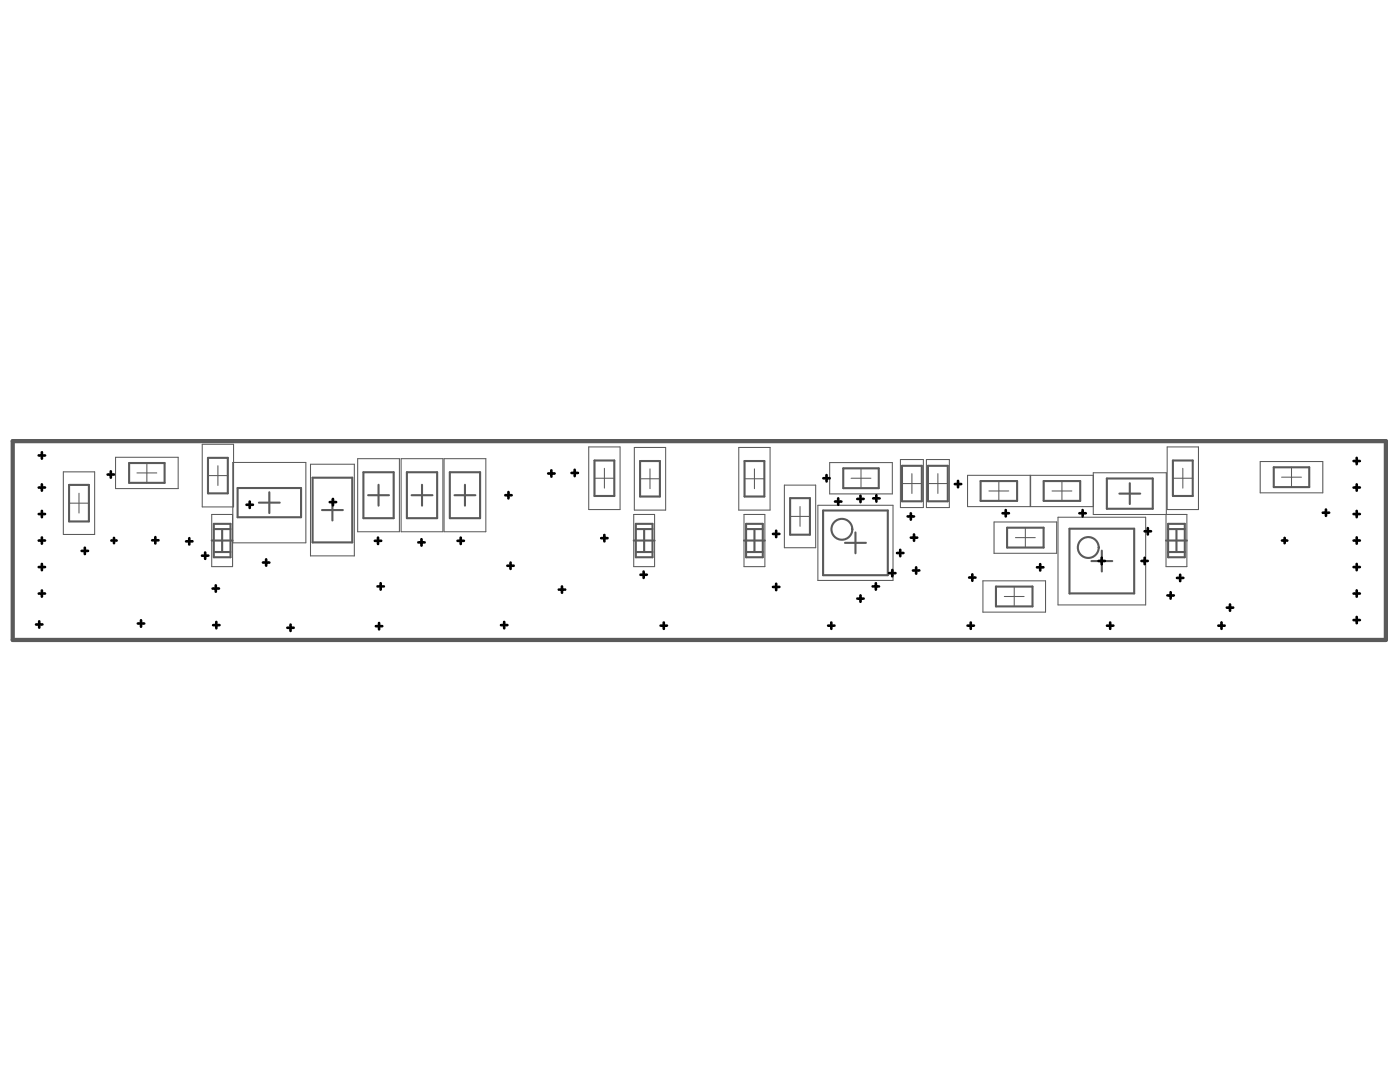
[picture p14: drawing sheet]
<svg xmlns="http://www.w3.org/2000/svg" width="279mm" height="216mm" viewBox="0 0 279 216" stroke-linecap="round" stroke-linejoin="round" font-family="sans-serif">
<g fill="none" stroke="#5a5a5a" stroke-width=".21">
<path d="M12.6 94.2h6.3v12.4h-6.3zM15.8 98.4v4M23.1 91.2h12.5v6.3h-12.5zM27.3 94.4h4M29.3 92.4v3.9M40.4 88.7h6.2v12.4h-6.2zM41.5 94.9h4M43.5 92.9v4M46.5 92.3h14.5v16h-14.5zM62 92.6h8.7v18.3h-8.7zM71.4 91.5h8.3v14.6h-8.3zM80.1 91.5h8.3v14.6h-8.3z"/>
<path d="M88.6 91.5h8.4v14.6h-8.4zM117.5 89.2h6.2v12.5h-6.2zM118.6 95.4h4M120.6 93.5v3.9M126.6 89.3h6.2v12.5h-6.2zM127.7 95.5h4M129.7 93.6v3.9M147.4 89.3h6.3v12.5h-6.3zM148.6 95.5h3.9M150.6 93.6v3.9M156.5 96.8h6.3v12.5h-6.3zM165.6 92.3h12.5v6.3h-12.5z"/>
<path d="M169.9 95.4h3.9M171.8 93.5v3.9M179.7 91.7h4.6v9.6h-4.6zM180 96.5h4M182 94.5v4M184.9 91.7h4.6v9.6h-4.6zM185.2 96.5h4M187.2 94.5v4M193.1 94.8h12.5v6.3h-12.5zM197.4 98h3.9M199.3 96v3.9M210 98h3.9"/>
<path d="M211.9 96v3.9M218.2 94.8h-12.5v6.3h12.5M218.2 94.3h14.6v8.4h-14.6zM232.9 89.2h6.3v12.5h-6.3zM234.1 95.4h3.9M236.1 93.5v3.9M251.5 92.1h12.5v6.2h-12.5zM255.8 95.2h3.9M257.7 93.2v4M13.8 100.4h3.9M42.3 102.7h4.1v10.4h-4.1zM126.5 102.7h4.1v10.4h-4.1z"/>
<path d="M148.5 102.7h4.1v10.4h-4.1zM157.7 103h3.9M159.7 101.1v3.9M163.2 100.8h15v15h-15zM196.2 115.9h12.5v6.2h-12.5zM198.4 104.2h12.5v6.2h-12.5zM200.4 119h4M202.4 117v4M202.7 107.3h3.9M204.6 105.3v4M211.1 103.2h17.5v17.5h-17.5zM232.7 102.7h4.2v10.4h-4.2z"/>
</g>
<g fill="none" stroke="#5a5a5a" stroke-width=".42">
<path d="M13.8 96.8h3.9v7.2h-3.9zM25.8 92.4h7v3.9h-7zM41.5 91.4h4v7h-4zM47.4 97.4h12.7v5.8h-12.7zM53.8 98.2v4.2M62.4 95.3h7.9v12.9h-7.9zM66.3 99.7v4.2M72.5 94.2h6.1v9.2h-6.1zM73.5 98.8h4.1M75.5 96.7v4.2M81.2 94.2h6v9.2h-6zM82.1 98.8h4.2"/>
<path d="M84.2 96.7v4.2M89.8 94.2h6v9.2h-6zM90.7 98.8h4.2M92.8 96.7v4.2M118.6 91.9h4v7.1h-4zM127.7 92h4v7.1h-4zM148.6 92h3.9v7.1h-3.9zM157.7 99.4h3.9v7.3h-3.9zM168.3 93.5h7.1v3.9h-7.1zM180 92.9h4v7.1h-4zM185.2 92.9h4v7.1h-4zM195.7 96h7.3v3.9h-7.3z"/>
<path d="M208.3 96h7.3v3.9h-7.3zM220.9 95.5h9.2v6h-9.2zM223.4 98.5h4.2M225.5 96.4v4.2M234.1 91.9h3.9v7.1h-3.9zM254.2 93.2h7.1v4h-7.1zM42.3 107.9h4.1M42.7 104.5h3.3v6.7h-3.3zM42.7 110.2h3.3M42.7 105.6h3.3M44.3 105.8v4.1M51.7 100.3h4.1"/>
<path d="M64.3 101.8h4.1M126.5 107.9h4.1M126.9 104.5h3.3v6.7h-3.3zM126.9 110.2h3.3M126.9 105.6h3.3M128.6 105.8v4.1M148.5 107.9h4.1M148.9 104.5h3.3v6.7h-3.3zM148.9 110.2h3.3M148.9 105.6h3.3M150.6 105.8v4.1M164.3 101.9h12.9v12.9h-12.9z"/>
<path d="M168.6 108.3h4.2M170.7 106.2v4.2M198.8 117h7.3v4h-7.3zM201 105.3h7.3v4h-7.3zM213.4 105.5h13v12.9h-13zM217.8 112h4.2M219.9 109.9v4.1M232.7 107.9h4.2M233.1 104.5h3.4v6.7h-3.4zM233.1 110.2h3.4M233.1 105.6h3.4M234.8 105.8v4.1"/>
<circle cx="168" cy="105.6" r="2.08"/>
<circle cx="217.2" cy="109.2" r="2.08"/>
</g>
<path d="M2.5 88h274.1v39.7h-274.1z" fill="none" stroke="#5a5a5a" stroke-width=".85"/>
<g fill="none" stroke="#000" stroke-width=".53">
<path d="M7.7 90.9h1.3M7.7 97.3h1.3M8.4 90.2v1.3M8.4 96.7v1.2M21.5 94.7h1.2M22.1 94.1v1.2M66.4 99.6v1.2M100.8 98.8h1.3M101.5 98.2v1.2M109.4 94.5h1.3M110 93.8v1.3M114.1 94.4h1.2"/>
<path d="M114.7 93.7v1.3M164.3 95.4h1.3M165 94.8v1.3M167.3 99.4v1.3M171.1 99.6h1.3M171.7 98.9v1.3M174.3 99.4h1.2M174.9 98.8v1.3M190.6 96.6h1.2M191.2 96v1.2M270.1 97.3h1.3M270.1 92h1.3"/>
<path d="M270.8 91.4v1.2M270.8 96.7v1.2M7.7 107.9h1.3M7.7 118.4h1.3M7.7 102.6h1.3M7.7 113.1h1.3M8.4 101.9v1.3M8.4 107.2v1.3M8.4 112.5v1.3M8.4 117.8v1.3M16.3 109.9h1.3M16.9 109.3v1.3"/>
<path d="M22.2 107.9h1.1M22.7 107.3v1.1M30.4 107.8h1.2M31 107.2v1.2M37.1 108h1.3M37.8 107.4v1.3M40.3 110.9h1.3M40.9 110.2v1.3M42.4 117.4h1.3M43.1 116.8v1.3M49.2 100.7h1.3M49.8 100.1v1.3"/>
<path d="M52.5 112.3h1.3M53.1 111.6v1.3M65.8 100.2h1.3M74.8 107.9h1.3M75.3 117h1.3M75.4 107.3v1.2M76 116.4v1.2M83.5 108.2h1.3M84.1 107.6v1.3M91.3 107.9h1.3M91.9 107.3v1.2M101.3 112.9h1.2"/>
<path d="M101.9 112.3v1.2M111.5 117.6h1.3M112.2 117v1.3M120 107.4h1.3M120.6 106.7v1.3M127.8 114.7h1.3M128.5 114v1.3M154.3 106.5h1.2M154.3 117.1h1.2M154.9 105.9v1.3M154.9 116.5v1.3M166.6 100.1h1.3"/>
<path d="M171.1 119.4h1.3M171.7 118.8v1.3M174.2 117h1.2M174.8 116.4v1.2M177.4 114.4h1.3M178.1 113.7v1.3M179 110.3h1.3M179.7 109.7v1.3M181.1 103h1.3M181.8 102.4v1.3M181.8 107.3h1.2M182.2 113.8h1.3"/>
<path d="M182.4 106.6v1.3M182.8 113.2v1.3M193.4 115.2h1.3M194.1 114.6v1.3M200.1 102.4h1.3M200.7 101.8v1.2M207 113.2h1.2M207.6 112.6v1.2M215.4 102.4h1.3M216.1 101.8v1.2M219.2 111.9h1.3M219.9 111.3v1.3"/>
<path d="M227.8 111.9h1.3M228.4 111.3v1.3M228.4 106h1.3M229.1 105.4v1.2M233 118.8h1.3M233.6 118.2v1.2M234.9 115.3h1.3M235.5 114.7v1.3M255.8 107.9h1.1M256.4 107.3v1.1M264 102.3h1.3M264.6 101.7v1.2"/>
<path d="M270.1 107.9h1.3M270.1 118.4h1.3M270.1 102.6h1.3M270.1 113.1h1.3M270.8 101.9v1.3M270.8 107.2v1.3M270.8 112.5v1.3M270.8 117.8v1.3M7.2 124.6h1.3M7.8 124v1.2M27.5 124.4h1.3M28.1 123.8v1.3"/>
<path d="M42.5 124.7h1.3M43.2 124.1v1.3M57.3 125.3h1.3M58 124.6v1.3M75 124.9h1.3M75.7 124.3v1.3M100 124.7h1.3M100.6 124.1v1.3M131.8 124.8h1.3M132.5 124.2v1.3M165.3 124.8h1.2M165.9 124.2v1.3"/>
<path d="M193.1 124.8h1.3M193.7 124.2v1.3M220.9 124.8h1.3M221.6 124.2v1.3M243.1 124.8h1.3M243.8 124.2v1.3M244.8 121.2h1.3M245.5 120.6v1.3M270.1 123.7h1.3M270.8 123.1v1.3"/>
</g>
</svg>
